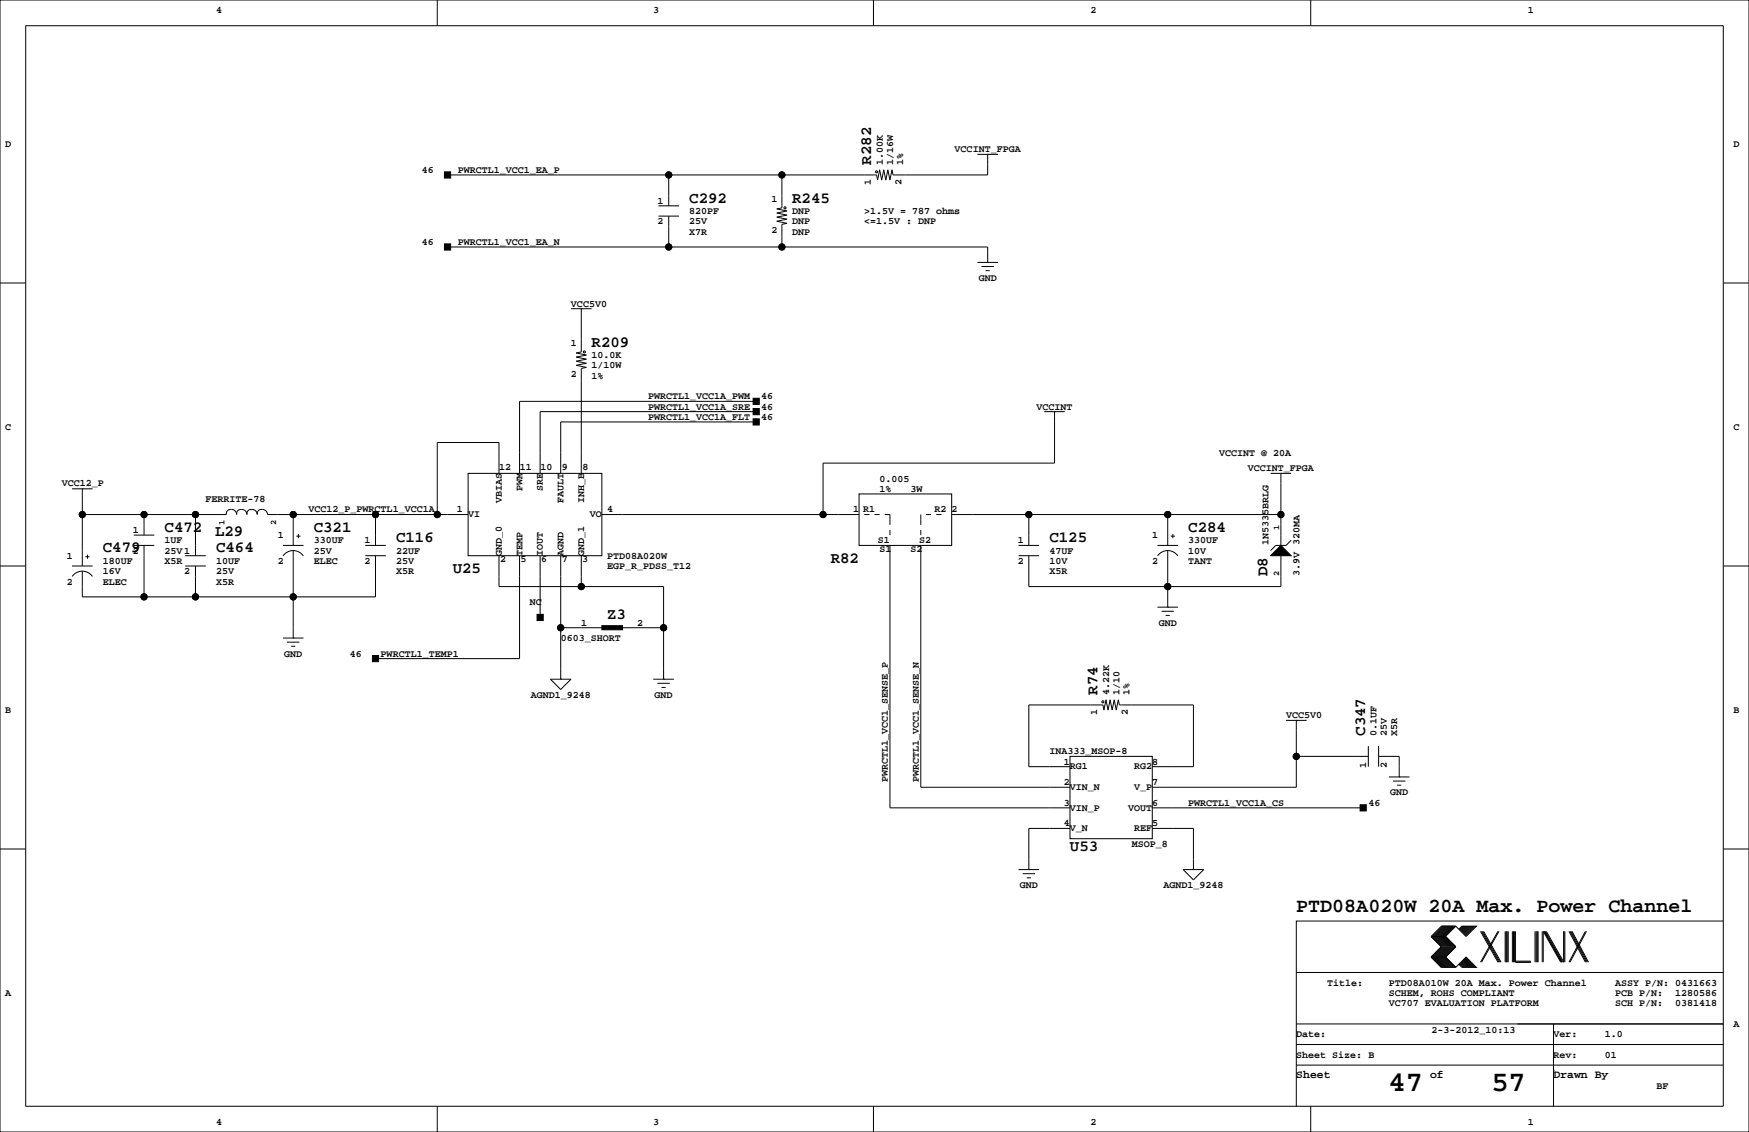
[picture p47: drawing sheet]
<svg xmlns="http://www.w3.org/2000/svg" width="432mm" height="279mm" viewBox="0 0 432 279" stroke-linecap="round" stroke-linejoin="round" font-family="sans-serif">
<defs><g id="words">
<g font-size="7.1">
<text x="342.8" y="269.3">47</text>
<text x="368.2" y="269.3">57</text>
</g>
<text font-size="4.9" x="320" y="225.1">PTD08A020W 20A Max. Power Channel</text>
<g font-size="3.9">
<text x="215.1" y="40.6" transform="rotate(-90 215.1 40.6)">R282</text>
<text x="170.2" y="50">C292</text>
<text x="195.6" y="50">R245</text>
<text x="146" y="85.6">R209</text>
<text x="40.6" y="131.3">C472</text>
<text x="77.5" y="131.3">C321</text>
<text x="293.4" y="131.3">C284</text>
<text x="25.4" y="136.4">C479</text>
<text x="53.1" y="132.3">L29</text>
<text x="53.3" y="136.4">C464</text>
<text x="97.8" y="133.8">C116</text>
<text x="259.1" y="133.8">C125</text>
<text x="111.8" y="141.4">U25</text>
<text x="205.1" y="138.9">R82</text>
<text x="312.9" y="142.2" transform="rotate(-90 312.9 142.2)">D8</text>
<text x="149.9" y="152.9">Z3</text>
<text x="271" y="171.4" transform="rotate(-90 271 171.4)">R74</text>
<text x="337" y="181.6" transform="rotate(-90 337 181.6)">C347</text>
<text x="264.2" y="210">U53</text>
</g>
<g font-size="2.8">
<text x="320" y="266.1">Sheet</text>
<text x="353.1" y="266.1">of</text>
<text x="383.5" y="266.1">Drawn By</text>
</g>
<g font-size="2.5">
<text x="53.3" y="3.3">4</text>
<text x="161.3" y="3.3">3</text>
<text x="269.2" y="3.3">2</text>
<text x="377.2" y="3.3">1</text>
<text x="1.3" y="36.3">D</text>
<text x="217.9" y="40.6" transform="rotate(-90 217.9 40.6)">1.00K</text>
<text x="220.5" y="40.6" transform="rotate(-90 220.5 40.6)">1/16W</text>
<text x="223" y="40.6" transform="rotate(-90 223 40.6)">1%</text>
<text x="235.7" y="37.6">VCCINT_FPGA</text>
<text x="428" y="36.3">D</text>
<text x="104.1" y="42.7">46</text>
<text x="113" y="42.7">PWRCTL1_VCC1_EA_P</text>
<text x="215" y="45.7" transform="rotate(-90 215 45.7)">1</text>
<text x="222.6" y="45.7" transform="rotate(-90 222.6 45.7)">2</text>
<text x="162.3" y="50.3">1</text>
<text x="170.2" y="52.8">820PF</text>
<text x="190.5" y="49.9">1</text>
<text x="195.6" y="52.8">DNP</text>
<text x="213.4" y="52.8">&gt;1.5V = 787 ohms</text>
<text x="162.3" y="55.4">2</text>
<text x="170.2" y="55.4">25V</text>
<text x="170.2" y="57.9">X7R</text>
<text x="190.5" y="57.5">2</text>
<text x="195.6" y="55.4">DNP</text>
<text x="195.6" y="57.9">DNP</text>
<text x="213.4" y="55.4">&lt;=1.5V : DNP</text>
<text x="104.1" y="60.5">46</text>
<text x="113" y="60.5">PWRCTL1_VCC1_EA_N</text>
<text x="241.6" y="69.3">GND</text>
<text x="141" y="75.7">VCC5V0</text>
<text x="141" y="85.4">1</text>
<text x="146" y="88.4">10.0K</text>
<text x="141" y="93.1">2</text>
<text x="146" y="90.9">1/10W</text>
<text x="146" y="93.5">1%</text>
<text x="160" y="101.1">PWRCTL1_VCC1A_SRE</text>
<text x="160" y="98.6">PWRCTL1_VCC1A_PWM</text>
<text x="188" y="101.1">46</text>
<text x="188" y="98.6">46</text>
<text x="255.9" y="101.1">VCCINT</text>
<text x="1.3" y="106.2">C</text>
<text x="160" y="103.6">PWRCTL1_VCC1A_FLT</text>
<text x="188" y="103.6">46</text>
<text x="428" y="106.2">C</text>
<text x="301" y="112.5">VCCINT @ 20A</text>
<text x="15.2" y="119.9">VCC12_P</text>
<text x="123.3" y="115.9">12</text>
<text x="128.4" y="115.9">11</text>
<text x="133.4" y="115.9">10</text>
<text x="138.7" y="115.9">9</text>
<text x="143.8" y="115.9">8</text>
<text x="217.2" y="118.9">0.005</text>
<text x="308.1" y="116.3">VCCINT_FPGA</text>
<text x="50.7" y="123.8">FERRITE-78</text>
<text x="123.9" y="124.2" transform="rotate(-90 123.9 124.2)">VBIAS</text>
<text x="129" y="121.3" transform="rotate(-90 129 121.3)">PWM</text>
<text x="134" y="121.3" transform="rotate(-90 134 121.3)">SRE</text>
<text x="139.1" y="124.2" transform="rotate(-90 139.1 124.2)">FAULT</text>
<text x="144.2" y="124.2" transform="rotate(-90 144.2 124.2)">INH_B</text>
<text x="217.2" y="121.4">1%</text>
<text x="224.8" y="121.4">3W</text>
<text x="32.8" y="131.6">1</text>
<text x="76.2" y="126.5">VCC12_P_PWRCTL1_VCC1A</text>
<text x="112.8" y="126.5">1</text>
<text x="115.6" y="127.7">VI</text>
<text x="145.6" y="127.7">VO</text>
<text x="149.9" y="126.5">4</text>
<text x="210.6" y="126.5">1</text>
<text x="213.1" y="126.4">R1</text>
<text x="230.7" y="126.4">R2</text>
<text x="234.9" y="126.5">2</text>
<text x="16.5" y="137.9">1</text>
<text x="32.8" y="136.7">2</text>
<text x="40.6" y="134.1">1UF</text>
<text x="40.6" y="136.7">25V1</text>
<text x="68.6" y="132.8">1</text>
<text x="77.5" y="134.1">330UF</text>
<text x="77.5" y="136.7">25V</text>
<text x="90" y="134.1">1</text>
<text x="97.8" y="136.7">22UF</text>
<text x="123.9" y="137.2" transform="rotate(-90 123.9 137.2)">GND_0</text>
<text x="129" y="137.2" transform="rotate(-90 129 137.2)">TEMP</text>
<text x="134" y="137.2" transform="rotate(-90 134 137.2)">IOUT</text>
<text x="139.1" y="137.2" transform="rotate(-90 139.1 137.2)">AGND</text>
<text x="144.2" y="137.2" transform="rotate(-90 144.2 137.2)">GND_1</text>
<text x="149.9" y="137.9">PTD08A020W</text>
<text x="216.7" y="134">S1</text>
<text x="217.2" y="136.2">S1</text>
<text x="224.8" y="136.2">S2</text>
<text x="226.9" y="134">S2</text>
<text x="251.2" y="134.1">1</text>
<text x="259.1" y="136.7">47UF</text>
<text x="284.5" y="132.8">1</text>
<text x="293.4" y="134.1">330UF</text>
<text x="293.4" y="136.7">10V</text>
<text x="313.2" y="134.6" transform="rotate(-90 313.2 134.6)">1N5335BRLG</text>
<text x="25.4" y="139.2">180UF</text>
<text x="25.4" y="141.7">16V</text>
<text x="40.6" y="139.2">X5R</text>
<text x="45.5" y="141.7">2</text>
<text x="53.3" y="139.2">10UF</text>
<text x="53.3" y="141.7">25V</text>
<text x="68.6" y="139.2">2</text>
<text x="77.5" y="139.2">ELEC</text>
<text x="90" y="139.2">2</text>
<text x="97.8" y="139.2">25V</text>
<text x="97.8" y="141.7">X5R</text>
<text x="123.4" y="138.8">2</text>
<text x="128.5" y="138.8">5</text>
<text x="133.6" y="138.8">6</text>
<text x="138.7" y="138.8">7</text>
<text x="143.8" y="138.8">3</text>
<text x="149.9" y="140.5">EGP_R_PDSS_T12</text>
<text x="251.2" y="139.2">2</text>
<text x="259.1" y="139.2">10V</text>
<text x="259.1" y="141.7">X5R</text>
<text x="284.5" y="139.2">2</text>
<text x="293.4" y="139.2">TANT</text>
<text x="320.8" y="142.2" transform="rotate(-90 320.8 142.2)">3.9V 320MA</text>
<text x="16.5" y="144.3">2</text>
<text x="25.4" y="144.3">ELEC</text>
<text x="53.3" y="144.3">X5R</text>
<text x="130.8" y="149.4">NC</text>
<text x="143.5" y="154.4">1</text>
<text x="157.3" y="154.4">2</text>
<text x="286.1" y="154.4">GND</text>
<text x="138.4" y="158.2">0603_SHORT</text>
<text x="70.2" y="162.1">GND</text>
<text x="86.4" y="162.1">46</text>
<text x="94" y="162.1">PWRCTL1_TEMP1</text>
<text x="131" y="172.2">AGND1_9248</text>
<text x="161.6" y="172.2">GND</text>
<text x="273.8" y="171.4" transform="rotate(-90 273.8 171.4)">4.22K</text>
<text x="276.4" y="171.4" transform="rotate(-90 276.4 171.4)">1/10</text>
<text x="278.9" y="171.4" transform="rotate(-90 278.9 171.4)">1%</text>
<text x="1.3" y="176">B</text>
<text x="270.9" y="176.5" transform="rotate(-90 270.9 176.5)">1</text>
<text x="278.5" y="176.5" transform="rotate(-90 278.5 176.5)">2</text>
<text x="317.5" y="177.3">VCC5V0</text>
<text x="428" y="176">B</text>
<text x="339.9" y="181.6" transform="rotate(-90 339.9 181.6)">0.1UF</text>
<text x="342.4" y="181.6" transform="rotate(-90 342.4 181.6)">25V</text>
<text x="344.9" y="181.6" transform="rotate(-90 344.9 181.6)">X5R</text>
<text x="259.1" y="186.2">INA333_MSOP-8</text>
<text x="262.7" y="188.7">1</text>
<text x="264.2" y="189.9">RG1</text>
<text x="280" y="189.9">RG2</text>
<text x="284.5" y="188.7">8</text>
<text x="337.3" y="189.4" transform="rotate(-90 337.3 189.4)">1</text>
<text x="342.4" y="189.4" transform="rotate(-90 342.4 189.4)">2</text>
<text x="219.2" y="193" transform="rotate(-90 219.2 193)">PWRCTL1_VCC1_SENSE_P</text>
<text x="226.8" y="193" transform="rotate(-90 226.8 193)">PWRCTL1_VCC1_SENSE_N</text>
<text x="262.7" y="193.8">2</text>
<text x="264.2" y="195">VIN_N</text>
<text x="280" y="195">V_P</text>
<text x="284.5" y="193.8">7</text>
<text x="343.2" y="196.3">GND</text>
<text x="262.7" y="198.9">3</text>
<text x="262.7" y="204">4</text>
<text x="264.2" y="200.1">VIN_P</text>
<text x="278.6" y="200.1">VOUT</text>
<text x="284.5" y="198.9">6</text>
<text x="284.5" y="204">5</text>
<text x="293.4" y="198.9">PWRCTL1_VCC1A_CS</text>
<text x="337.8" y="198.9">46</text>
<text x="264.2" y="205.2">V_N</text>
<text x="279.4" y="209">MSOP_8</text>
<text x="280" y="205.2">REF</text>
<text x="251.8" y="219.2">GND</text>
<text x="287.2" y="219.2">AGND1_9248</text>
<text x="1.3" y="245.9">A</text>
<text x="327.7" y="243.3">Title:</text>
<text x="342.9" y="245.9">SCHEM, ROHS COMPLIANT</text>
<text x="342.9" y="243.3">PTD08A010W 20A Max. Power Channel</text>
<text x="398.8" y="243.3">ASSY P/N: 0431663</text>
<text x="398.8" y="245.9">PCB P/N:</text>
<text x="413.6" y="245.9">1280586</text>
<text x="342.9" y="248.4">VC707 EVALUATION PLATFORM</text>
<text x="398.8" y="248.4">SCH P/N:</text>
<text x="413.6" y="248.4">0381418</text>
<text x="320" y="256">Date:</text>
<text x="353.4" y="255">2-3-2012_10:13</text>
<text x="383.5" y="256">Ver:</text>
<text x="396.2" y="256">1.0</text>
<text x="428" y="253.5">A</text>
<text x="320" y="261.1">Sheet Size: B</text>
<text x="383.5" y="261.1">Rev:</text>
<text x="396.2" y="261.1">01</text>
<text x="408.9" y="268.7">BF</text>
<text x="53.3" y="277.6">4</text>
<text x="161.3" y="277.6">3</text>
<text x="269.2" y="277.6">2</text>
<text x="377.2" y="277.6">1</text>
</g>
<g font-size="2.1">
<text x="55.4" y="129.5" transform="rotate(-90 55.4 129.5)">1</text>
<text x="68.1" y="129.5" transform="rotate(-90 68.1 129.5)">2</text>
<text x="315.8" y="130.8" transform="rotate(-90 315.8 130.8)">1</text>
<text x="315.8" y="142.2" transform="rotate(-90 315.8 142.2)">2</text>
</g>
</g></defs>
<g fill="none" stroke="#000" stroke-width=".25">
<path d="M0 0h431.8v279.4h-431.8zM6.3 6.4h419.1v266.6h-419.1zM107.9 0v6.4M215.6 0v6.4M323.6 0v6.4M241.3 38.1h5.1M243.8 38.1h.1M243.8 38.1v5.1h-23.3l-.3-1.3-.5 2.5-.5-2.5-.5 2.5-.5-2.5-.5 2.5-.5-2.5-.5 2.5-.3-1.2h-105.9M162.6 53.3h5M162.6 50.8h5M165.1 43.2v7.6M165.1 53.3v7.7"/>
<path d="M193 43.2v8.1l-1.2 .3 2.5 .5-2.5 .5 2.5 .5-2.5 .5 2.5 .5-2.5 .5 2.5 .5-1.3 .3v5.6M0 69.8h6.3M110.5 61h133.3v3.8M141 76.2h5M143.5 76.2h.1M143.5 76.2v10.7l-1.3 .2 2.6 .5-2.6 .5 2.6 .5-2.6 .6 2.6 .5-2.6 .5 2.6 .5-1.3 .2v25.9M241.3 64.8h5.1M242.3 65.8h3.1M243.3 66.8h1M243.8 64.8h.1M425.4 69.8h6.4M186.7 99.1h-58.4v17.7"/>
<path d="M115.6 116.8h33v20.4h-33zM123.2 116.8v-7.6h-15.3v17.8M186.7 104.1h-48.3v12.7M186.7 101.6h-53.4v15.2M257.8 101.6h5.1M260.3 101.6h.1M260.3 101.6v12.7h-57.1v12.7M313.7 116.8h5.1M316.2 116.8h.1M316.2 116.8v17.8M0 139.7h6.3M17.8 120.7h5.1"/>
<path d="M17.8 139.7h5.1M20.3 120.7h.1M20.3 127h35.6M20.3 120.7v19M21.1 137.4h1M21.6 136.9v1M33 134.6h5.1M33 132.1h5.1M35.6 127v5.1M35.6 134.6v12.7M45.7 139.7h5.1M45.7 137.2h5.1"/>
<path d="M48.3 127v10.2M48.3 139.7v7.6M57.1 125.8a1.02 1.02 0 0 0-1.2 1.2M57.1 125.7a1.27 1.27 0 0 1 1.3 1.3 1.05 1.05 0 0 1 1.3-1.2M59.7 125.7a1.27 1.27 0 0 1 1.3 1.3 1.05 1.05 0 0 1 1.2-1.2M62.2 125.7a1.27 1.27 0 0 1 1.3 1.3 1.05 1.05 0 0 1 1.3-1.2M64.8 125.7a1.27 1.27 0 0 1 1.2 1.3h49.6M69.8 134.6h5.1M69.9 137.2a3 3 0 0 1 5 0M72.4 127v7.6M72.4 135.9v21.6M73.2 132.3h1"/>
<path d="M73.7 131.8v1M90.2 134.6h5M90.2 137.2h5M92.7 137.2v10.1h-72.4v-6.3M92.7 127v7.6M123.2 137.2v7.6h40.6v22.8M128.3 137.2v25.4h-35.6M133.3 137.2v15.2M138.4 137.2v30.4M143.5 137.2v7.6M148.6 127h63.5M212.1 121.9h22.8v12.7h-22.8z"/>
<path d="M213.4 127h1.2M215.9 127h1.3M218.4 127h1.3v2.5M219.7 130.8v1.3M219.7 134.6v64.8h44.5M227.3 127v2.5M227.3 130.8v1.3M227.3 134.6v59.7h36.9M228.6 127h1.3M231.1 127h1.3M234.9 127h81.3M251.5 134.6h5"/>
<path d="M251.5 137.2h5M254 137.2v7.6h62.2v-7.6M254 127v7.6M285.8 134.6h5M285.8 137.2a3 3 0 0 1 5 0M288.3 127v7.6M288.3 135.9v14M289.1 132.3h1M289.6 131.8v1M318.8 133.3l-1.3 1.3h-2.5l-1.3 1.3M425.4 139.7h6.4M17.8 142.3a3 3 0 0 1 5 0"/>
<path d="M69.8 157.5h5.1M70.9 158.5h3M71.9 159.5h1M72.4 157.5h.1M138.4 154.9h10.2M153.7 154.9h10.1M285.8 149.9h5M286.8 150.9h3M287.8 151.9h1M288.3 149.9h.1M135.9 167.6h5.1l-2.6 2.6zM138.4 167.6h.1"/>
<path d="M161.3 167.6h5.1M162.3 168.7h3.1M163.3 169.7h1M163.8 167.6h.1M317.5 177.8h5.1M320 177.8h.1M320 177.8v16.5h-35.5M264.2 186.7h20.3v20.3h-20.3zM264.2 189.2h-10.2v-15.2h18.3l.2 1.3 .5-2.6 .6 2.6 .5-2.6 .5 2.6 .5-2.6 .5 2.6 .5-2.6 .3 1.3h18.2v15.2h-10.1M284.5 199.4h52M320 186.7h17.8M337.8 184.1v5.1"/>
<path d="M340.4 186.7h5v5.1M340.4 184.1v5.1M342.9 191.8h5.1M343.9 192.8h3.1M344.9 193.8h1M345.4 191.8h.1M0 209.5h6.3M251.5 214.6h5M252.5 215.6h3M253.5 216.7h1M254 214.6h.1M264.2 204.5h-10.2v10.1"/>
<path d="M284.5 204.5h10.1v10.1M292.1 214.6h5.1l-2.6 2.6zM294.6 214.6h.1M425.4 209.5h6.4M353.3 236.2l2.6 2.6h3.5M353.3 231.1l2.6 2.6-2.6 2.5M353.3 236.2h3.6M353.3 231.1h3.6M356.1 228.6l-2.5 2.5 2.5 2.6-2.5 2.5 2.5 2.6M356.4 228.6l-2.6 2.5 2.6 2.6-2.6 2.5 2.6 2.6M356.6 228.6l-2.5 2.5 2.5 2.6-2.5 2.5 2.5 2.6M356.9 228.6l-2.6 2.5 2.6 2.6-2.6 2.5 2.6 2.6"/>
<path d="M356.9 231.1l2.5 2.6-2.5 2.5M356.9 236.2l2.5 2.6M357.1 228.6l-2.5 2.5 2.5 2.6-2.5 2.5 2.5 2.6M357.4 228.6l-2.6 2.5 2.6 2.6-2.6 2.5 2.6 2.6M357.6 228.6l-2.5 2.5 2.5 2.6-2.5 2.5 2.5 2.6M357.9 228.6l-2.6 2.5 2.6 2.6-2.6 2.5 2.6 2.6M358.1 228.6l-2.5 2.5 2.5 2.6-2.5 2.5 2.5 2.6M358.4 228.6l-2.5 2.5 2.5 2.6-2.5 2.5 2.5 2.6M358.6 228.6l-2.5 2.5 2.5 2.6-2.5 2.5 2.5 2.6M358.9 228.6l-2.5 2.5 2.5 2.6-2.5 2.5 2.5 2.6M359.2 228.6l-2.6 2.5 2.6 2.6-2.6 2.5 2.6 2.6M359.4 228.6l2.5 2.5 2.6-2.5h-3.6l-.7 .8"/>
<path d="M359.4 228.6h-3.5l-2.6 2.5M359.4 228.6l-2.5 2.5M360.2 238l.7 .8h3.6l-2.6-2.6-2.5 2.6M360.4 237.7l1 1.1M360.4 238l.8 .8M360.7 237.5l1.2 1.3M360.7 237.7l1 1.1M360.9 237.2l1.6 1.6M360.9 237.5l1.3 1.3M361.2 237l1.8 1.8M361.2 237.2l1.5 1.6M361.2 228.6l-.8 .8"/>
<path d="M361.4 236.7l2.1 2.1M361.4 237l1.8 1.8M361.4 228.6l-1 1M361.7 236.5l2.3 2.3M361.7 236.7l2 2.1M361.7 228.6l-1 1M361.9 236.5l2.3 2.3M361.9 228.6l-1.2 1.3M362.2 228.6l-1.3 1.3M362.5 228.6l-1.6 1.5M362.7 228.6l-1.5 1.5M363 228.6l-1.8 1.8"/>
<path d="M363.2 228.6l-1.8 1.8M363.5 228.6l-2.1 2M363.7 228.6l-2 2M364 228.6l-2.3 2.3M364.2 228.6l-2.3 2.3M365.5 229.9l4.3 7.6M365.8 229.9l4.3 7.6M366 229.9l4.3 7.6M366.3 229.9l4.3 7.6M369.8 229.9l-4.3 7.6M370.1 229.9l-4.3 7.6M371.6 229.9v7.6"/>
<path d="M371.9 229.9v7.6M372.1 229.9v7.6M372.4 229.9v7.6M373.4 229.9v7.6M373.6 229.9v7.6M373.9 229.9v7.6M374.1 229.9v7.6h3.9M374.1 237.2h3.9M379 229.9v7.6M379.2 229.9v7.6M379.5 229.9v7.6M379.7 229.9v7.6"/>
<path d="M380.7 229.9v7.6M381 237.5v-7.6l4.3 7.6M381.3 229.9l4.3 7.6M381.5 229.9l4.3 7.6M381.8 229.9l4.3 7.6v-7.6M386.3 229.9v7.6M387.3 229.9l4.1 7.6M387.6 229.9l4.1 7.6M387.9 229.9l4 7.6M388.1 229.9l4.1 7.6M391.4 229.9l-4.1 7.6M391.7 229.9l-4.1 7.6"/>
<path d="M425.4 227.3h-105.4v35.6M320 257.8h105.4M320 252.7h105.4M320 240h105.4M383.5 252.7v20.3M107.9 273v6.4M215.6 273v6.4M320 262.9v10.1M320 262.9h105.4M323.6 273v6.4M383.5 264.2h.1"/>
<circle cx="165.1" cy="43.2" r=".76"/>
<circle cx="193" cy="43.2" r=".76"/>
<circle cx="193.8" cy="51.3" r=".25"/>
<circle cx="216.4" cy="42.4" r=".25"/>
<circle cx="165.1" cy="61" r=".76"/>
<circle cx="193" cy="61" r=".76"/>
<circle cx="144.3" cy="86.9" r=".25"/>
<circle cx="20.3" cy="127" r=".76"/>
<circle cx="35.6" cy="127" r=".76"/>
<circle cx="48.3" cy="127" r=".76"/>
<circle cx="72.4" cy="127" r=".76"/>
<circle cx="92.7" cy="127" r=".76"/>
<circle cx="108" cy="127" r=".76"/>
<circle cx="203.2" cy="127" r=".76"/>
<circle cx="254" cy="127" r=".76"/>
<circle cx="288.3" cy="127" r=".76"/>
<circle cx="316.2" cy="127" r=".76"/>
<circle cx="35.6" cy="147.3" r=".76"/>
<circle cx="48.3" cy="147.3" r=".76"/>
<circle cx="72.4" cy="147.3" r=".76"/>
<circle cx="138.4" cy="154.9" r=".76"/>
<circle cx="143.5" cy="144.8" r=".76"/>
<circle cx="163.8" cy="154.9" r=".76"/>
<circle cx="288.3" cy="144.8" r=".76"/>
<circle cx="272.3" cy="173.2" r=".25"/>
<circle cx="320" cy="186.7" r=".76"/>
</g>
<g fill="#000" stroke="#000" stroke-width=".25">
<path d="M109.7 42.4h1.6v1.5h-1.6z" fill-rule="evenodd"/>
<path d="M109.7 60.2h1.6v1.5h-1.6z" fill-rule="evenodd"/>
<path d="M185.9 98.3h1.6v1.5h-1.6z" fill-rule="evenodd"/>
<path d="M185.9 103.4h1.6v1.5h-1.6z" fill-rule="evenodd"/>
<path d="M185.9 100.8h1.6v1.6h-1.6z" fill-rule="evenodd"/>
<path d="M313.7 137.2l2.5-2.6 2.6 2.6z" fill-rule="evenodd"/>
<path d="M132.6 151.6h1.5v1.6h-1.5z" fill-rule="evenodd"/>
<path d="M148.6 154.4h5.1v1h-5.1z" fill-rule="evenodd"/>
<path d="M91.9 161.8h1.6v1.5h-1.6z" fill-rule="evenodd"/>
<path d="M335.8 198.6h1.5v1.6h-1.5z" fill-rule="evenodd"/>
<circle cx="165.1" cy="43.2" r=".76"/>
<circle cx="193" cy="43.2" r=".76"/>
<circle cx="165.1" cy="61" r=".76"/>
<circle cx="193" cy="61" r=".76"/>
<circle cx="20.3" cy="127" r=".76"/>
<circle cx="35.6" cy="127" r=".76"/>
<circle cx="48.3" cy="127" r=".76"/>
<circle cx="72.4" cy="127" r=".76"/>
<circle cx="92.7" cy="127" r=".76"/>
<circle cx="108" cy="127" r=".76"/>
<circle cx="203.2" cy="127" r=".76"/>
<circle cx="254" cy="127" r=".76"/>
<circle cx="288.3" cy="127" r=".76"/>
<circle cx="316.2" cy="127" r=".76"/>
<circle cx="35.6" cy="147.3" r=".76"/>
<circle cx="48.3" cy="147.3" r=".76"/>
<circle cx="72.4" cy="147.3" r=".76"/>
<circle cx="138.4" cy="154.9" r=".76"/>
<circle cx="143.5" cy="144.8" r=".76"/>
<circle cx="163.8" cy="154.9" r=".76"/>
<circle cx="288.3" cy="144.8" r=".76"/>
<circle cx="320" cy="186.7" r=".76"/>
</g>
<use href="#words"/>
</svg>
